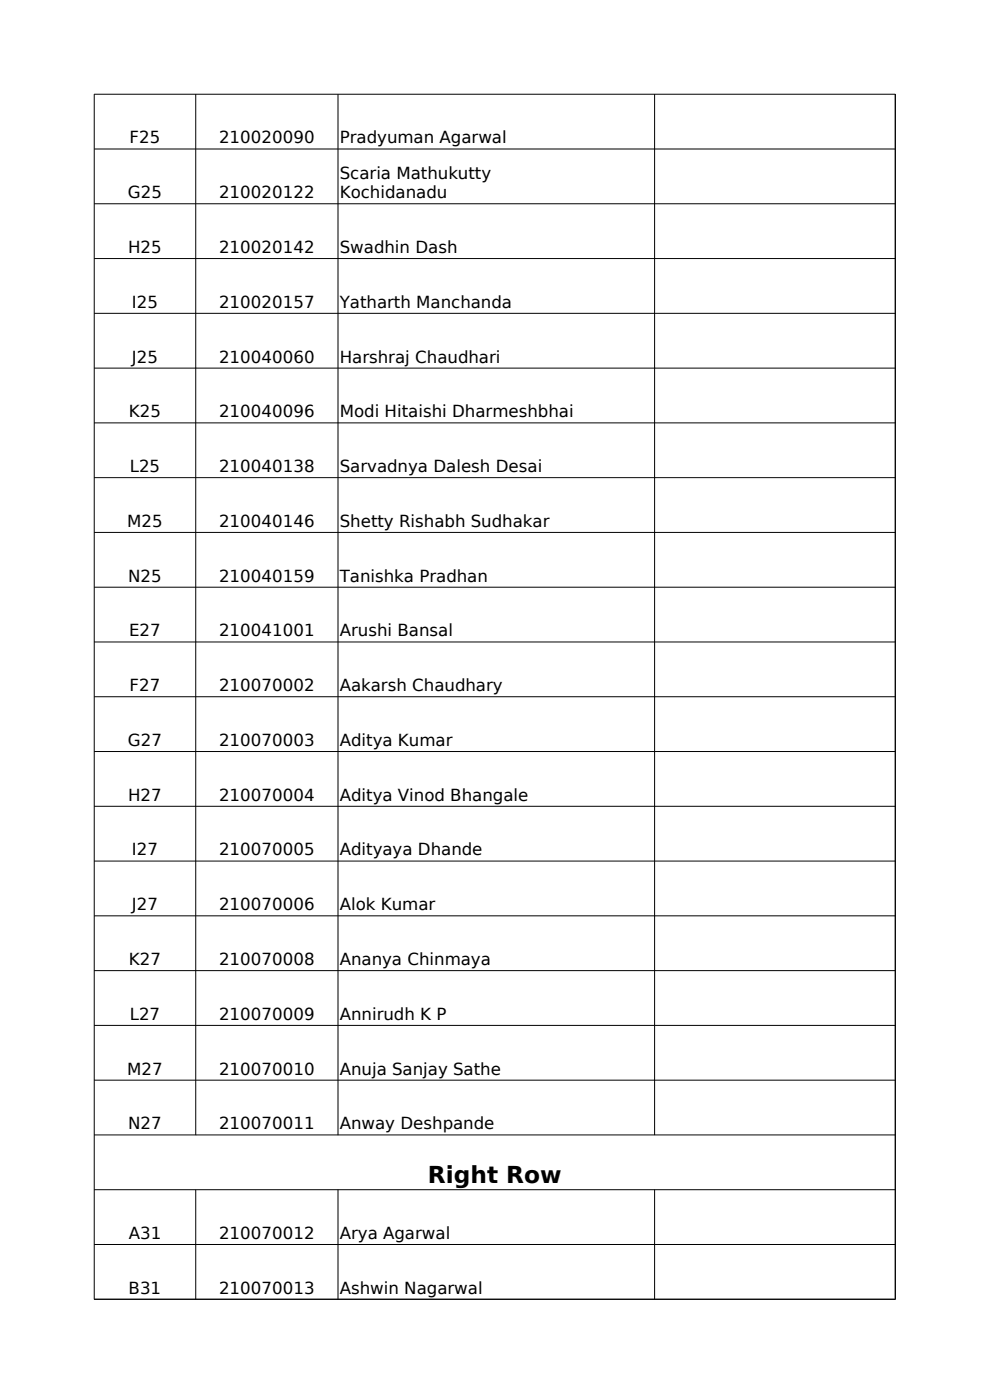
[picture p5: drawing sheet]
<svg xmlns="http://www.w3.org/2000/svg" width="210mm" height="297mm" viewBox="0 0 210 297" stroke-linecap="round" stroke-linejoin="round" font-family="sans-serif">
<defs><g id="words">
<text font-size="4.9" x="90.8" y="250.9">Right Row</text>
<g font-size="3.5">
<text x="27.5" y="30.4">F25</text>
<text x="46.5" y="30.4">210020090</text>
<text x="72.1" y="30.4">Pradyuman Agarwal</text>
<text x="72.1" y="37.9">Scaria Mathukutty</text>
<text x="27.1" y="42.1">G25</text>
<text x="46.5" y="42.1">210020122</text>
<text x="72.1" y="42.1">Kochidanadu</text>
<text x="27.2" y="53.7">H25</text>
<text x="46.5" y="53.7">210020142</text>
<text x="72.1" y="53.7">Swadhin Dash</text>
<text x="28" y="65.3">I25</text>
<text x="46.5" y="65.3">210020157</text>
<text x="72.1" y="65.3">Yatharth Manchanda</text>
<text x="28" y="76.9">J25</text>
<text x="46.5" y="76.9">210040060</text>
<text x="72.1" y="76.9">Harshraj Chaudhari</text>
<text x="27.3" y="88.5">K25</text>
<text x="46.5" y="88.5">210040096</text>
<text x="72.1" y="88.5">Modi Hitaishi Dharmeshbhai</text>
<text x="27.5" y="100.2">L25</text>
<text x="46.5" y="100.2">210040138</text>
<text x="72.1" y="100.2">Sarvadnya Dalesh Desai</text>
<text x="27" y="111.8">M25</text>
<text x="46.5" y="111.8">210040146</text>
<text x="72.1" y="111.8">Shetty Rishabh Sudhakar</text>
<text x="27.2" y="123.4">N25</text>
<text x="46.5" y="123.4">210040159</text>
<text x="72.1" y="123.4">Tanishka Pradhan</text>
<text x="27.4" y="135">E27</text>
<text x="46.5" y="135">210041001</text>
<text x="72.1" y="135">Arushi Bansal</text>
<text x="27.5" y="146.6">F27</text>
<text x="46.5" y="146.6">210070002</text>
<text x="72.1" y="146.6">Aakarsh Chaudhary</text>
<text x="27.1" y="158.3">G27</text>
<text x="46.5" y="158.3">210070003</text>
<text x="72.1" y="158.3">Aditya Kumar</text>
<text x="27.2" y="169.9">H27</text>
<text x="46.5" y="169.9">210070004</text>
<text x="72.1" y="169.9">Aditya Vinod Bhangale</text>
<text x="28" y="181.5">I27</text>
<text x="46.5" y="181.5">210070005</text>
<text x="72.1" y="181.5">Adityaya Dhande</text>
<text x="28" y="193.1">J27</text>
<text x="46.5" y="193.1">210070006</text>
<text x="72.1" y="193.1">Alok Kumar</text>
<text x="27.3" y="204.7">K27</text>
<text x="46.5" y="204.7">210070008</text>
<text x="72.1" y="204.7">Ananya Chinmaya</text>
<text x="27.5" y="216.3">L27</text>
<text x="46.5" y="216.3">210070009</text>
<text x="72.1" y="216.3">Annirudh K P</text>
<text x="27" y="228">M27</text>
<text x="46.5" y="228">210070010</text>
<text x="72.1" y="228">Anuja Sanjay Sathe</text>
<text x="27.2" y="239.6">N27</text>
<text x="46.5" y="239.6">210070011</text>
<text x="72.1" y="239.6">Anway Deshpande</text>
<text x="27.3" y="262.8">A31</text>
<text x="46.5" y="262.8">210070012</text>
<text x="72.1" y="262.8">Arya Agarwal</text>
<text x="27.3" y="274.4">B31</text>
<text x="46.5" y="274.4">210070013</text>
<text x="72.1" y="274.4">Ashwin Nagarwal</text>
</g>
</g></defs>
<g fill="none" stroke="#000" stroke-width=".21">
<path d="M41.5 20v220.8M71.7 20v220.8M138.9 20v220.8M189.9 20v255.7M189.9 20h-169.9v255.7M20 31.6h169.9M20 43.2h169.9M20 54.9h169.9M20 66.5h169.9M20 78.1h169.9M20 89.7h169.9M20 101.3h169.9"/>
<path d="M20 113h169.9M20 124.6h169.9M20 136.2h169.9M20 147.8h169.9M20 159.4h169.9M20 171.1h169.9M20 182.7h169.9M20 194.3h169.9M20 205.9h169.9M20 217.5h169.9M20 229.2h169.9M20 240.8h169.9"/>
<path d="M20 252.4h169.9M41.5 252.4v23.3M71.7 252.4v23.3M138.9 252.4v23.3M20 264h169.9M20 275.6h169.9"/>
</g>
<use href="#words"/>
</svg>
